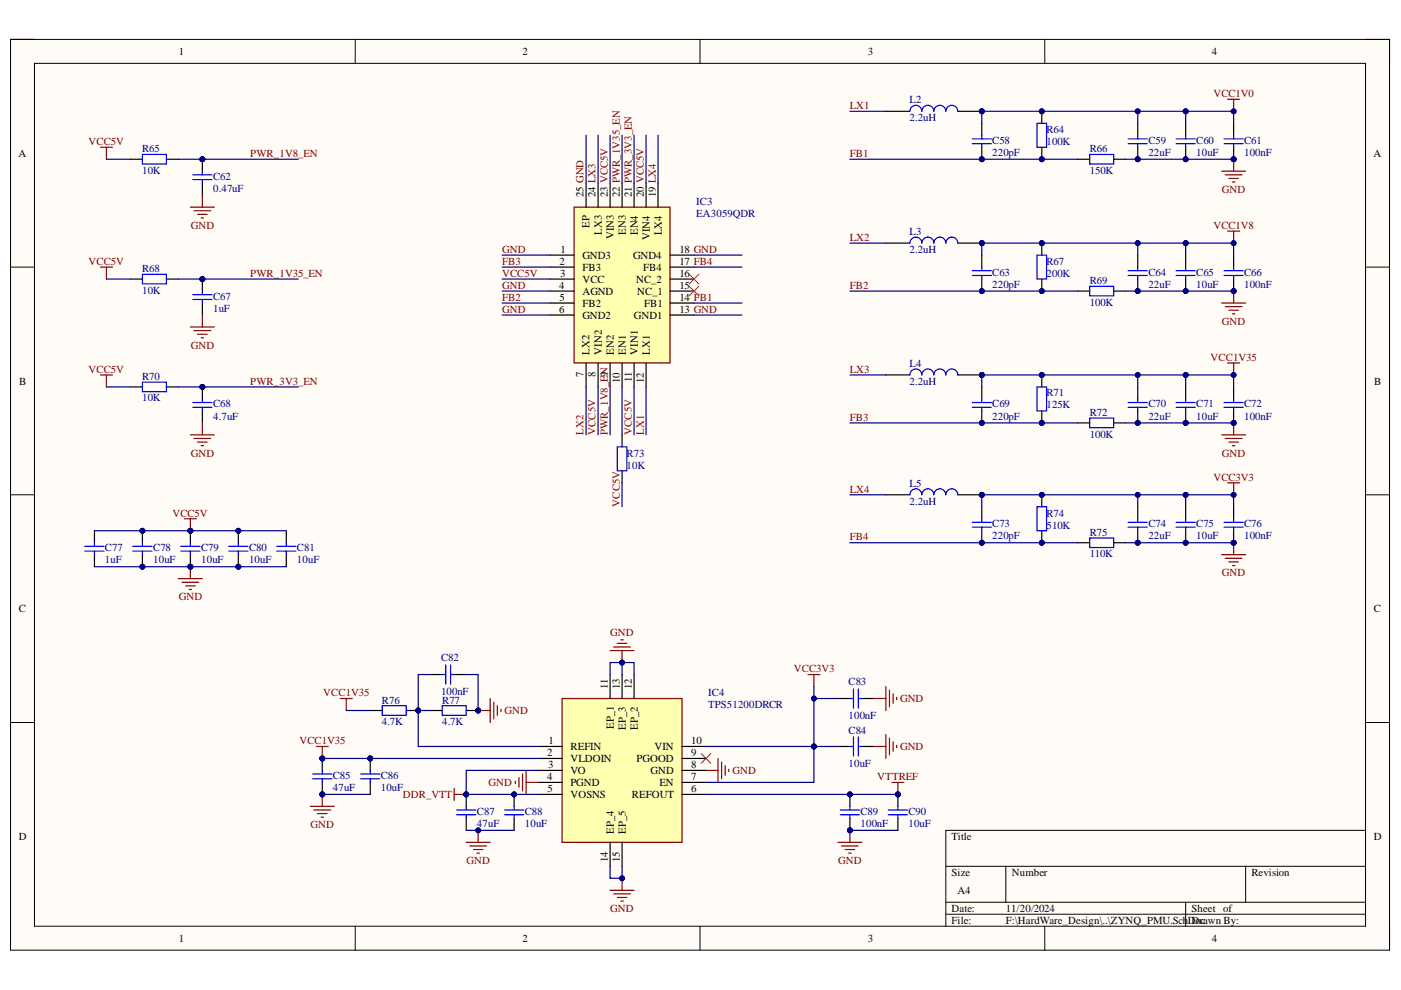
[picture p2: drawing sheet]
<svg xmlns="http://www.w3.org/2000/svg" width="297mm" height="210mm" viewBox="0 0 297 210" stroke-linecap="round" stroke-linejoin="round" font-family="sans-serif">
<defs><g id="words">
<g font-size="2.3">
<text x="37.9" y="11.7">1</text>
<text x="110.8" y="11.7">2</text>
<text x="184" y="11.7">3</text>
<text x="256.9" y="11.7">4</text>
<text x="3.9" y="33.3">A</text>
<text x="291.2" y="33.3">A</text>
<text x="123.7" y="41.9" transform="rotate(-90 123.7 41.9)">25 GND</text>
<text x="126.3" y="41.9" transform="rotate(-90 126.3 41.9)">24 LX3</text>
<text x="128.9" y="41.9" transform="rotate(-90 128.9 41.9)">23 VCC5V</text>
<text x="131.4" y="41.9" transform="rotate(-90 131.4 41.9)">22 PWR_1V35_EN</text>
<text x="134" y="41.9" transform="rotate(-90 134 41.9)">21 PWR_3V3_EN</text>
<text x="136.5" y="41.9" transform="rotate(-90 136.5 41.9)">20 VCC5V</text>
<text x="139" y="41.9" transform="rotate(-90 139 41.9)">19 LX4</text>
<text x="118.8" y="53.6">1</text>
<text x="125" y="48.3" transform="rotate(-90 125 48.3)">EP</text>
<text x="127.6" y="49.7" transform="rotate(-90 127.6 49.7)">LX3</text>
<text x="130.2" y="50.7" transform="rotate(-90 130.2 50.7)">VIN3</text>
<text x="132.7" y="49.7" transform="rotate(-90 132.7 49.7)">EN3</text>
<text x="135.2" y="49.8" transform="rotate(-90 135.2 49.8)">EN4</text>
<text x="137.8" y="50.8" transform="rotate(-90 137.8 50.8)">VIN4</text>
<text x="140.3" y="49.8" transform="rotate(-90 140.3 49.8)">LX4</text>
<text x="144" y="53.6">18 GND</text>
<text x="118.6" y="56.2">2</text>
<text x="118.7" y="58.7">3</text>
<text x="123.5" y="54.9">GND3</text>
<text x="123.5" y="57.4">FB3</text>
<text x="123.5" y="60">VCC</text>
<text x="134.2" y="54.9">GND4</text>
<text x="134.9" y="60">NC_2</text>
<text x="136.3" y="57.4">FB4</text>
<text x="144" y="56.2">17 FB4</text>
<text x="144" y="58.7">16</text>
<text x="118.6" y="61.2">4</text>
<text x="118.6" y="63.8">5</text>
<text x="123.5" y="62.5">AGND</text>
<text x="123.5" y="65">FB2</text>
<text x="135.1" y="62.5">NC_1</text>
<text x="136.6" y="65">FB1</text>
<text x="144" y="61.2">15</text>
<text x="144" y="63.8">14 FB1</text>
<text x="118.6" y="66.3">6</text>
<text x="123.5" y="67.6">GND2</text>
<text x="134.4" y="67.6">GND1</text>
<text x="144" y="66.3">13 GND</text>
<text x="125" y="75.2" transform="rotate(-90 125 75.2)">LX2</text>
<text x="127.6" y="75.2" transform="rotate(-90 127.6 75.2)">VIN2</text>
<text x="130.2" y="75.2" transform="rotate(-90 130.2 75.2)">EN2</text>
<text x="132.7" y="75.2" transform="rotate(-90 132.7 75.2)">EN1</text>
<text x="135.2" y="75.2" transform="rotate(-90 135.2 75.2)">VIN1</text>
<text x="137.8" y="75.2" transform="rotate(-90 137.8 75.2)">LX1</text>
<text x="4.1" y="81.5">B</text>
<text x="123.7" y="80" transform="rotate(-90 123.7 80)">7</text>
<text x="126.3" y="80" transform="rotate(-90 126.3 80)">8</text>
<text x="131.4" y="81.2" transform="rotate(-90 131.4 81.2)">10</text>
<text x="134" y="81" transform="rotate(-90 134 81)">11</text>
<text x="136.5" y="81.2" transform="rotate(-90 136.5 81.2)">12</text>
<text x="291.4" y="81.5">B</text>
<text x="4" y="129.8">C</text>
<text x="291.3" y="129.8">C</text>
<text x="128.9" y="146.1" transform="rotate(-90 128.9 146.1)">11</text>
<text x="131.4" y="146.1" transform="rotate(-90 131.4 146.1)">13</text>
<text x="134" y="146.1" transform="rotate(-90 134 146.1)">12</text>
<text x="130.2" y="154.6" transform="rotate(-90 130.2 154.6)">EP_1</text>
<text x="132.7" y="154.7" transform="rotate(-90 132.7 154.7)">EP_3</text>
<text x="135.2" y="154.8" transform="rotate(-90 135.2 154.8)">EP_2</text>
<text x="116" y="160.4">2</text>
<text x="116.3" y="157.8">1</text>
<text x="120.9" y="159.1">REFIN</text>
<text x="120.9" y="161.6">VLDOIN</text>
<text x="135" y="161.6">PGOOD</text>
<text x="138.8" y="159.1">VIN</text>
<text x="146.6" y="160.4">9</text>
<text x="146.6" y="157.8">10</text>
<text x="116" y="165.4">4</text>
<text x="116.1" y="168">5</text>
<text x="116.2" y="162.9">3</text>
<text x="120.9" y="164.2">VO</text>
<text x="120.9" y="166.7">PGND</text>
<text x="137.9" y="164.2">GND</text>
<text x="139.8" y="166.7">EN</text>
<text x="146.6" y="168">6</text>
<text x="146.6" y="165.4">7</text>
<text x="146.6" y="162.9">8</text>
<text x="120.9" y="169.2">VOSNS</text>
<text x="134" y="169.2">REFOUT</text>
<text x="4" y="178.1">D</text>
<text x="130.2" y="176.8" transform="rotate(-90 130.2 176.8)">EP_4</text>
<text x="132.7" y="176.8" transform="rotate(-90 132.7 176.8)">EP_5</text>
<text x="201.8" y="178.1">Title</text>
<text x="291.3" y="178.1">D</text>
<text x="128.9" y="182.9" transform="rotate(-90 128.9 182.9)">14</text>
<text x="131.4" y="182.8" transform="rotate(-90 131.4 182.8)">15</text>
<text x="201.8" y="185.7">Size</text>
<text x="214.5" y="185.7">Number</text>
<text x="265.3" y="185.7">Revision</text>
<text x="203" y="189.5">A4</text>
<text x="201.8" y="193.3">Date:</text>
<text x="201.8" y="195.9">File:</text>
<text x="213.3" y="193.3">11/20/2024</text>
<text x="213.3" y="195.9">F:\HardWare_Design\..\ZYNQ_PMU.Sch</text>
<text x="251.9" y="195.9">DDorawn By:</text>
<text x="252.6" y="193.3">Sheet of</text>
<text x="254.6" y="195.9">c</text>
<text x="37.9" y="199.7">1</text>
<text x="110.8" y="199.7">2</text>
<text x="184" y="199.7">3</text>
<text x="256.9" y="199.7">4</text>
</g>
<g font-size="2.3" fill="#800000">
<text x="180.2" y="23.1">LX1</text>
<text x="257.3" y="20.5">VCC1V0</text>
<text x="18.8" y="30.8">VCC5V</text>
<text x="53.1" y="33.3">PWR_1V8_EN</text>
<text x="180.2" y="33.3">FB1</text>
<text x="259" y="40.9">GND</text>
<text x="40.5" y="48.5">GND</text>
<text x="106.5" y="53.6">GND</text>
<text x="180.2" y="51.1">LX2</text>
<text x="257.3" y="48.5">VCC1V8</text>
<text x="18.8" y="56.2">VCC5V</text>
<text x="53.1" y="58.7">PWR_1V35_EN</text>
<text x="106.5" y="58.7">VCC5V</text>
<text x="106.5" y="56.2">FB3</text>
<text x="106.5" y="61.2">GND</text>
<text x="106.5" y="63.8">FB2</text>
<text x="180.2" y="61.2">FB2</text>
<text x="106.5" y="66.3">GND</text>
<text x="259" y="68.8">GND</text>
<text x="40.5" y="73.9">GND</text>
<text x="256.7" y="76.5">VCC1V35</text>
<text x="18.8" y="79">VCC5V</text>
<text x="53.1" y="81.5">PWR_3V3_EN</text>
<text x="180.2" y="79">LX3</text>
<text x="180.2" y="89.2">FB3</text>
<text x="123.7" y="92.2" transform="rotate(-90 123.7 92.2)">LX2</text>
<text x="126.3" y="92.2" transform="rotate(-90 126.3 92.2)">VCC5V</text>
<text x="128.9" y="92.2" transform="rotate(-90 128.9 92.2)">PWR_1V8_E9N</text>
<text x="134" y="92.2" transform="rotate(-90 134 92.2)">VCC5V</text>
<text x="136.5" y="92.2" transform="rotate(-90 136.5 92.2)">LX1</text>
<text x="40.5" y="96.8">GND</text>
<text x="257.3" y="101.9">VCC3V3</text>
<text x="259" y="96.8">GND</text>
<text x="131.4" y="107.4" transform="rotate(-90 131.4 107.4)">VCC5V</text>
<text x="180.2" y="104.4">LX4</text>
<text x="36.6" y="109.5">VCC5V</text>
<text x="180.2" y="114.6">FB4</text>
<text x="259" y="122.2">GND</text>
<text x="37.9" y="127.3">GND</text>
<text x="129.4" y="134.9">GND</text>
<text x="168.3" y="142.5">VCC3V3</text>
<text x="68.5" y="147.6">VCC1V35</text>
<text x="190.8" y="148.9">GND</text>
<text x="107" y="151.5">GND</text>
<text x="63.5" y="157.8">VCC1V35</text>
<text x="190.8" y="159.1">GND</text>
<text x="103.6" y="166.7">GND</text>
<text x="155.3" y="164.2">GND</text>
<text x="186" y="165.4">VTTREF</text>
<text x="85.4" y="169.2">DDR_VTT</text>
<text x="65.8" y="175.6">GND</text>
<text x="98.9" y="183.2">GND</text>
<text x="177.7" y="183.2">GND</text>
<text x="129.4" y="193.3">GND</text>
</g>
<g font-size="2.3" fill="#000080">
<text x="192.9" y="21.8">L2</text>
<text x="192.9" y="25.6">2.2uH</text>
<text x="221.9" y="28.2">R64</text>
<text x="30.1" y="32.3">R65</text>
<text x="210.4" y="33.1">220pF</text>
<text x="210.4" y="30.5">C58</text>
<text x="221.9" y="30.8">100K</text>
<text x="231" y="32.3">R66</text>
<text x="243.5" y="33.1">22uF</text>
<text x="243.5" y="30.5">C59</text>
<text x="253.6" y="33.1">10uF</text>
<text x="253.6" y="30.5">C60</text>
<text x="263.8" y="33.1">100nF</text>
<text x="263.8" y="30.5">C61</text>
<text x="30.1" y="36.9">10K</text>
<text x="45.2" y="40.7">0.47uF</text>
<text x="45.2" y="38.1">C62</text>
<text x="231" y="36.9">150K</text>
<text x="147.6" y="43.5">IC3</text>
<text x="147.6" y="46">EA3059QDR</text>
<text x="192.9" y="49.8">L3</text>
<text x="192.9" y="53.6">2.2uH</text>
<text x="30.1" y="57.7">R68</text>
<text x="210.4" y="58.4">C63</text>
<text x="221.9" y="58.7">200K</text>
<text x="221.9" y="56.2">R67</text>
<text x="243.5" y="58.4">C64</text>
<text x="253.6" y="58.4">C65</text>
<text x="263.8" y="58.4">C66</text>
<text x="30.1" y="62.2">10K</text>
<text x="45.2" y="63.5">C67</text>
<text x="210.4" y="61">220pF</text>
<text x="231" y="64.8">100K</text>
<text x="231" y="60.2">R69</text>
<text x="243.5" y="61">22uF</text>
<text x="253.6" y="61">10uF</text>
<text x="263.8" y="61">100nF</text>
<text x="45.2" y="66.1">1uF</text>
<text x="192.9" y="77.7">L4</text>
<text x="30.1" y="80.5">R70</text>
<text x="192.9" y="81.5">2.2uH</text>
<text x="30.1" y="85.1">10K</text>
<text x="45.2" y="89">4.7uF</text>
<text x="45.2" y="86.3">C68</text>
<text x="210.4" y="89">220pF</text>
<text x="210.4" y="86.3">C69</text>
<text x="221.9" y="86.6">125K</text>
<text x="221.9" y="84.1">R71</text>
<text x="231" y="88.1">R72</text>
<text x="243.5" y="89">22uF</text>
<text x="243.5" y="86.3">C70</text>
<text x="253.6" y="89">10uF</text>
<text x="253.6" y="86.3">C71</text>
<text x="263.8" y="89">100nF</text>
<text x="263.8" y="86.3">C72</text>
<text x="231" y="92.8">100K</text>
<text x="132.9" y="99.4">10K</text>
<text x="132.9" y="96.8">R73</text>
<text x="192.9" y="103.2">L5</text>
<text x="192.9" y="107">2.2uH</text>
<text x="210.4" y="111.8">C73</text>
<text x="221.9" y="112.1">510K</text>
<text x="221.9" y="109.5">R74</text>
<text x="231" y="113.6">R75</text>
<text x="243.5" y="111.8">C74</text>
<text x="253.6" y="111.8">C75</text>
<text x="263.8" y="111.8">C76</text>
<text x="22.3" y="119.4">1uF</text>
<text x="22.3" y="116.9">C77</text>
<text x="32.5" y="119.4">10uF</text>
<text x="32.5" y="116.9">C78</text>
<text x="42.7" y="119.4">10uF</text>
<text x="42.7" y="116.9">C79</text>
<text x="52.8" y="119.4">10uF</text>
<text x="52.8" y="116.9">C80</text>
<text x="63" y="119.4">10uF</text>
<text x="63" y="116.9">C81</text>
<text x="210.4" y="114.3">220pF</text>
<text x="231" y="118.2">110K</text>
<text x="243.5" y="114.3">22uF</text>
<text x="253.6" y="114.3">10uF</text>
<text x="263.8" y="114.3">100nF</text>
<text x="93.5" y="140.2">C82</text>
<text x="81" y="149.2">R76</text>
<text x="93.5" y="147.3">100nF</text>
<text x="93.8" y="149.2">R77</text>
<text x="150.1" y="147.6">IC4</text>
<text x="179.9" y="145.3">C83</text>
<text x="81" y="153.8">4.7K</text>
<text x="93.8" y="153.8">4.7K</text>
<text x="150.1" y="150.2">TPS51200DRCR</text>
<text x="179.9" y="152.5">100nF</text>
<text x="179.9" y="155.5">C84</text>
<text x="70.6" y="167.7">47uF</text>
<text x="70.6" y="165.2">C85</text>
<text x="80.7" y="167.7">10uF</text>
<text x="80.7" y="165.2">C86</text>
<text x="179.9" y="162.6">10uF</text>
<text x="101.1" y="172.8">C87</text>
<text x="111.3" y="172.8">C88</text>
<text x="182.5" y="172.8">C89</text>
<text x="192.6" y="172.8">C90</text>
<text x="101.1" y="175.3">47uF</text>
<text x="111.3" y="175.3">10uF</text>
<text x="182.5" y="175.3">100nF</text>
<text x="192.6" y="175.3">10uF</text>
</g>
</g></defs>
<path d="M2.2 8.4h292.4v193.1h-292.4z" fill-rule="evenodd" fill="#fffcf8"/>
<path d="M2.2 8.4h292.4v193.1h-292.4z" fill="none" stroke="#000" stroke-width=".21"/>
<path d="M7.3 13.4h282.2v183h-282.2z" fill-rule="evenodd" fill="#fffcf8"/>
<g fill="none" stroke="#000" stroke-width=".21">
<path d="M2.2 8.4h5.1M7.3 13.4h282.2v183h-282.2zM75.3 8.4v5M148.4 8.4v5M221.5 8.4v5M289.5 8.4h5.1v5M2.2 56.6h5.1M289.5 56.6h5.1M2.2 104.9h5.1M289.5 104.9h5.1M2.2 153.2h5.1M289.5 153.2h5.1"/>
<path d="M289.5 176.1h-89v20.3M75.3 196.4v5.1M148.4 196.4v5.1M200.5 183.7h89M200.5 191.3h89M200.5 193.8h89M213.3 183.7v7.6M221.5 196.4v5.1M251.4 191.3v5.1M264.1 183.7v7.6M294.6 196.4v5.1"/>
</g>
<path d="M27.7 33.8h2.5M35.3 33.8h2.5" fill="none" stroke="#000" stroke-width=".25"/>
<path d="M30.2 32.7h5.1v2.1h-5.1z" fill="none" stroke="#00f" stroke-width=".25"/>
<circle cx="42.9" cy="33.8" r=".51" fill="#000080"/>
<circle cx="42.9" cy="33.8" r=".51" fill="none" stroke="#000080" stroke-width=".21"/>
<path d="M42.9 33.8v2.5M42.9 38.8v2.6" fill="none" stroke="#000" stroke-width=".25"/>
<circle cx="42.9" cy="33.8" r=".51" fill="#000080"/>
<circle cx="42.9" cy="33.8" r=".51" fill="none" stroke="#000080" stroke-width=".21"/>
<path d="M40.9 37.1h4M40.9 38.1h4M42.9 36.3v.8M42.9 38.1v.7" fill="none" stroke="#00f" stroke-width=".25"/>
<path d="M37.8 33.8h5.1" fill="none" stroke="#000080" stroke-width=".25"/>
<circle cx="42.9" cy="33.8" r=".51" fill="#000080"/>
<circle cx="42.9" cy="33.8" r=".51" fill="none" stroke="#000080" stroke-width=".21"/>
<path d="M42.9 33.8h20.3" fill="none" stroke="#000080" stroke-width=".25"/>
<circle cx="42.9" cy="33.8" r=".51" fill="#000080"/>
<circle cx="42.9" cy="33.8" r=".51" fill="none" stroke="#000080" stroke-width=".21"/>
<path d="M21.3 31.2h2.5M22.6 31.2v2.6M40.4 43.9h5M41.1 44.7h3.6M41.9 45.5h2M42.7 46.2h.5M42.9 41.4v2.5" fill="none" stroke="#800000" stroke-width=".25"/>
<path d="M22.6 33.8h5.1" fill="none" stroke="#000080" stroke-width=".25"/>
<path d="M27.7 59.2h2.5M35.3 59.2h2.5" fill="none" stroke="#000" stroke-width=".25"/>
<path d="M30.2 58.2h5.1v2h-5.1z" fill="none" stroke="#00f" stroke-width=".25"/>
<circle cx="42.9" cy="59.2" r=".51" fill="#000080"/>
<circle cx="42.9" cy="59.2" r=".51" fill="none" stroke="#000080" stroke-width=".21"/>
<path d="M42.9 59.2v2.5M42.9 64.3v2.5" fill="none" stroke="#000" stroke-width=".25"/>
<circle cx="42.9" cy="59.2" r=".51" fill="#000080"/>
<circle cx="42.9" cy="59.2" r=".51" fill="none" stroke="#000080" stroke-width=".21"/>
<path d="M40.9 62.5h4M40.9 63.5h4M42.9 61.7v.8M42.9 63.5v.8" fill="none" stroke="#00f" stroke-width=".25"/>
<path d="M37.8 59.2h5.1" fill="none" stroke="#000080" stroke-width=".25"/>
<circle cx="42.9" cy="59.2" r=".51" fill="#000080"/>
<circle cx="42.9" cy="59.2" r=".51" fill="none" stroke="#000080" stroke-width=".21"/>
<path d="M42.9 59.2h20.3" fill="none" stroke="#000080" stroke-width=".25"/>
<circle cx="42.9" cy="59.2" r=".51" fill="#000080"/>
<circle cx="42.9" cy="59.2" r=".51" fill="none" stroke="#000080" stroke-width=".21"/>
<path d="M21.3 56.6h2.5M22.6 56.6v2.6M40.4 69.3h5M41.1 70.1h3.6M41.9 70.9h2M42.7 71.6h.5M42.9 66.8v2.5" fill="none" stroke="#800000" stroke-width=".25"/>
<path d="M22.6 59.2h5.1" fill="none" stroke="#000080" stroke-width=".25"/>
<path d="M27.7 82h2.5M35.3 82h2.5" fill="none" stroke="#000" stroke-width=".25"/>
<path d="M30.2 81h5.1v2.1h-5.1z" fill="none" stroke="#00f" stroke-width=".25"/>
<circle cx="42.9" cy="82" r=".51" fill="#000080"/>
<circle cx="42.9" cy="82" r=".51" fill="none" stroke="#000080" stroke-width=".21"/>
<path d="M42.9 82v2.6M42.9 87.1v2.6" fill="none" stroke="#000" stroke-width=".25"/>
<circle cx="42.9" cy="82" r=".51" fill="#000080"/>
<circle cx="42.9" cy="82" r=".51" fill="none" stroke="#000080" stroke-width=".21"/>
<path d="M40.9 85.3h4M40.9 86.4h4M42.9 84.6v.7M42.9 86.4v.7" fill="none" stroke="#00f" stroke-width=".25"/>
<path d="M37.8 82h5.1" fill="none" stroke="#000080" stroke-width=".25"/>
<circle cx="42.9" cy="82" r=".51" fill="#000080"/>
<circle cx="42.9" cy="82" r=".51" fill="none" stroke="#000080" stroke-width=".21"/>
<path d="M42.9 82h20.3" fill="none" stroke="#000080" stroke-width=".25"/>
<circle cx="42.9" cy="82" r=".51" fill="#000080"/>
<circle cx="42.9" cy="82" r=".51" fill="none" stroke="#000080" stroke-width=".21"/>
<path d="M21.3 79.5h2.5M22.6 79.5v2.5M40.4 92.2h5M41.1 93h3.6M41.9 93.7h2M42.7 94.5h.5M42.9 89.7v2.5" fill="none" stroke="#800000" stroke-width=".25"/>
<path d="M22.6 82h5.1" fill="none" stroke="#000080" stroke-width=".25"/>
<path d="M121.7 43.9h20.4v33.1h-20.4z" fill-rule="evenodd" fill="#ffffb0"/>
<path d="M121.7 43.9h20.4v33.1h-20.4z" fill="none" stroke="#800000" stroke-width=".25"/>
<g fill="none" stroke="#000" stroke-width=".25">
<path d="M124.3 38.8v5.1M126.8 38.8v5.1M129.3 38.8v5.1M131.9 38.8v5.1M134.4 38.8v5.1M137 38.8v5.1M139.5 38.8v5.1M116.6 54.1h5.1M116.6 56.6h5.1M116.6 59.2h5.1M142.1 54.1h5M142.1 56.6h5"/>
<path d="M142.1 59.2h5M116.6 61.7h5.1M116.6 64.3h5.1M116.6 66.8h5.1M124.3 77v5M126.8 77v5M129.3 77v5M131.9 77v5M134.4 77v5M137 77v5M142.1 61.7h5M142.1 64.3h5"/>
<path d="M142.1 66.8h5M131.9 92.2v2.5M131.9 99.8v2.6"/>
</g>
<g fill="none" stroke="#000080" stroke-width=".25">
<path d="M124.3 28.7v10.1M126.8 28.7v10.1M129.3 28.7v10.1M131.9 28.7v10.1M134.4 28.7v10.1M137 28.7v10.1M139.5 28.7v10.1M106.5 54.1h10.1M106.5 56.6h10.1M106.5 59.2h10.1M147.1 54.1h10.2M147.1 56.6h10.2"/>
<path d="M106.5 61.7h10.1M106.5 66.8h10.1M106.5 64.3h10.1M147.1 66.8h10.2M147.1 64.3h10.2M124.3 82v10.2M126.8 82v10.2M129.3 82v10.2M131.9 82v10.2M134.4 82v10.2M137 82v10.2M131.9 102.4v5"/>
</g>
<path d="M146.1 58.2l2.1 2M148.2 58.2l-2.1 2M146.1 60.7l2.1 2M148.2 60.7l-2.1 2" fill="none" stroke="#f00" stroke-width=".21"/>
<path d="M130.9 94.7h2v5.1h-2z" fill="none" stroke="#00f" stroke-width=".25"/>
<circle cx="208.2" cy="23.6" r=".51" fill="#000080"/>
<circle cx="208.2" cy="23.6" r=".51" fill="none" stroke="#000080" stroke-width=".21"/>
<path d="M187.8 23.6h5.1M203.1 23.6h5.1" fill="none" stroke="#000" stroke-width=".25"/>
<circle cx="208.2" cy="23.6" r=".51" fill="#000080"/>
<circle cx="208.2" cy="23.6" r=".51" fill="none" stroke="#000080" stroke-width=".21"/>
<path d="M192.9 23.6a1.27 1.27 0 0 1 1.3-1.3 1.27 1.27 0 0 1 1.2 1.3 1.27 1.27 0 0 1 1.3-1.3 1.27 1.27 0 0 1 1.3 1.3 1.27 1.27 0 0 1 1.3-1.3 1.27 1.27 0 0 1 1.2 1.3 1.27 1.27 0 0 1 1.3-1.3 1.27 1.27 0 0 1 1.3 1.3" fill="none" stroke="#00f" stroke-width=".25"/>
<circle cx="208.2" cy="33.8" r=".51" fill="#000080"/>
<circle cx="208.2" cy="33.8" r=".51" fill="none" stroke="#000080" stroke-width=".21"/>
<path d="M208.2 31.2v2.6" fill="none" stroke="#000" stroke-width=".25"/>
<circle cx="208.2" cy="33.8" r=".51" fill="#000080"/>
<circle cx="208.2" cy="33.8" r=".51" fill="none" stroke="#000080" stroke-width=".21"/>
<path d="M208.2 26.1v2.6" fill="none" stroke="#000" stroke-width=".25"/>
<path d="M206.1 29.4h4.1M206.1 30.5h4.1M208.2 28.7v.7M208.2 30.5v.7" fill="none" stroke="#00f" stroke-width=".25"/>
<path d="M208.2 23.6v2.5" fill="none" stroke="#000080" stroke-width=".25"/>
<circle cx="208.2" cy="23.6" r=".51" fill="#000080"/>
<circle cx="208.2" cy="23.6" r=".51" fill="none" stroke="#000080" stroke-width=".21"/>
<circle cx="220.9" cy="23.6" r=".51" fill="#000080"/>
<circle cx="220.9" cy="23.6" r=".51" fill="none" stroke="#000080" stroke-width=".21"/>
<circle cx="220.9" cy="33.8" r=".51" fill="#000080"/>
<circle cx="220.9" cy="33.8" r=".51" fill="none" stroke="#000080" stroke-width=".21"/>
<path d="M220.9 23.6v2.5" fill="none" stroke="#000" stroke-width=".25"/>
<circle cx="220.9" cy="23.6" r=".51" fill="#000080"/>
<circle cx="220.9" cy="23.6" r=".51" fill="none" stroke="#000080" stroke-width=".21"/>
<path d="M220.9 31.2v2.6" fill="none" stroke="#000" stroke-width=".25"/>
<circle cx="220.9" cy="33.8" r=".51" fill="#000080"/>
<circle cx="220.9" cy="33.8" r=".51" fill="none" stroke="#000080" stroke-width=".21"/>
<path d="M219.9 26.1h2v5.1h-2zM231 32.7h5.1v2.1h-5.1z" fill="none" stroke="#00f" stroke-width=".25"/>
<path d="M228.5 33.8h2.5M236.1 33.8h2.6" fill="none" stroke="#000" stroke-width=".25"/>
<circle cx="241.2" cy="33.8" r=".51" fill="#000080"/>
<circle cx="241.2" cy="33.8" r=".51" fill="none" stroke="#000080" stroke-width=".21"/>
<path d="M241.2 31.2v2.6" fill="none" stroke="#000" stroke-width=".25"/>
<circle cx="241.2" cy="33.8" r=".51" fill="#000080"/>
<circle cx="241.2" cy="33.8" r=".51" fill="none" stroke="#000080" stroke-width=".21"/>
<path d="M241.2 26.1v2.6" fill="none" stroke="#000" stroke-width=".25"/>
<path d="M239.2 29.4h4.1M239.2 30.5h4.1M241.2 28.7v.7M241.2 30.5v.7" fill="none" stroke="#00f" stroke-width=".25"/>
<circle cx="251.4" cy="33.8" r=".51" fill="#000080"/>
<circle cx="251.4" cy="33.8" r=".51" fill="none" stroke="#000080" stroke-width=".21"/>
<path d="M251.4 31.2v2.6" fill="none" stroke="#000" stroke-width=".25"/>
<circle cx="251.4" cy="33.8" r=".51" fill="#000080"/>
<circle cx="251.4" cy="33.8" r=".51" fill="none" stroke="#000080" stroke-width=".21"/>
<path d="M251.4 26.1v2.6" fill="none" stroke="#000" stroke-width=".25"/>
<path d="M249.4 29.4h4M249.4 30.5h4M251.4 28.7v.7M251.4 30.5v.7" fill="none" stroke="#00f" stroke-width=".25"/>
<circle cx="261.6" cy="33.8" r=".51" fill="#000080"/>
<circle cx="261.6" cy="33.8" r=".51" fill="none" stroke="#000080" stroke-width=".21"/>
<path d="M261.6 31.2v2.6" fill="none" stroke="#000" stroke-width=".25"/>
<circle cx="261.6" cy="33.8" r=".51" fill="#000080"/>
<circle cx="261.6" cy="33.8" r=".51" fill="none" stroke="#000080" stroke-width=".21"/>
<path d="M261.6 26.1v2.6" fill="none" stroke="#000" stroke-width=".25"/>
<path d="M259.5 29.4h4.1M259.5 30.5h4.1M261.6 28.7v.7M261.6 30.5v.7" fill="none" stroke="#00f" stroke-width=".25"/>
<path d="M251.4 23.6v2.5" fill="none" stroke="#000080" stroke-width=".25"/>
<circle cx="251.4" cy="23.6" r=".51" fill="#000080"/>
<circle cx="251.4" cy="23.6" r=".51" fill="none" stroke="#000080" stroke-width=".21"/>
<path d="M208.2 23.6h33" fill="none" stroke="#000080" stroke-width=".25"/>
<circle cx="208.2" cy="23.6" r=".51" fill="#000080"/>
<circle cx="208.2" cy="23.6" r=".51" fill="none" stroke="#000080" stroke-width=".21"/>
<circle cx="220.9" cy="23.6" r=".51" fill="#000080"/>
<circle cx="220.9" cy="23.6" r=".51" fill="none" stroke="#000080" stroke-width=".21"/>
<circle cx="241.2" cy="23.6" r=".51" fill="#000080"/>
<circle cx="241.2" cy="23.6" r=".51" fill="none" stroke="#000080" stroke-width=".21"/>
<path d="M251.4 23.6h10.2v2.5" fill="none" stroke="#000080" stroke-width=".25"/>
<circle cx="251.4" cy="23.6" r=".51" fill="#000080"/>
<circle cx="251.4" cy="23.6" r=".51" fill="none" stroke="#000080" stroke-width=".21"/>
<circle cx="261.6" cy="23.6" r=".51" fill="#000080"/>
<circle cx="261.6" cy="23.6" r=".51" fill="none" stroke="#000080" stroke-width=".21"/>
<path d="M238.7 33.8h22.9" fill="none" stroke="#000080" stroke-width=".25"/>
<circle cx="261.6" cy="33.8" r=".51" fill="#000080"/>
<circle cx="261.6" cy="33.8" r=".51" fill="none" stroke="#000080" stroke-width=".21"/>
<circle cx="251.4" cy="33.8" r=".51" fill="#000080"/>
<circle cx="251.4" cy="33.8" r=".51" fill="none" stroke="#000080" stroke-width=".21"/>
<circle cx="241.2" cy="33.8" r=".51" fill="#000080"/>
<circle cx="241.2" cy="33.8" r=".51" fill="none" stroke="#000080" stroke-width=".21"/>
<path d="M180.2 33.8h48.3" fill="none" stroke="#000080" stroke-width=".25"/>
<circle cx="220.9" cy="33.8" r=".51" fill="#000080"/>
<circle cx="220.9" cy="33.8" r=".51" fill="none" stroke="#000080" stroke-width=".21"/>
<circle cx="208.2" cy="33.8" r=".51" fill="#000080"/>
<circle cx="208.2" cy="33.8" r=".51" fill="none" stroke="#000080" stroke-width=".21"/>
<path d="M180.2 23.6h7.6" fill="none" stroke="#000080" stroke-width=".25"/>
<path d="M259 36.3h5.1M259.8 37.1h3.5M260.5 37.8h2.1M261.3 38.6h.5M261.6 33.8v2.5" fill="none" stroke="#800000" stroke-width=".25"/>
<circle cx="261.6" cy="33.8" r=".51" fill="#000080"/>
<circle cx="261.6" cy="33.8" r=".51" fill="none" stroke="#000080" stroke-width=".21"/>
<circle cx="208.2" cy="51.6" r=".51" fill="#000080"/>
<circle cx="208.2" cy="51.6" r=".51" fill="none" stroke="#000080" stroke-width=".21"/>
<path d="M187.8 51.5h5.1M203.1 51.5h5.1" fill="none" stroke="#000" stroke-width=".25"/>
<circle cx="208.2" cy="51.6" r=".51" fill="#000080"/>
<circle cx="208.2" cy="51.6" r=".51" fill="none" stroke="#000080" stroke-width=".21"/>
<path d="M192.9 51.5a1.27 1.27 0 0 1 1.3-1.2 1.27 1.27 0 0 1 1.2 1.2 1.27 1.27 0 0 1 1.3-1.2 1.27 1.27 0 0 1 1.3 1.2 1.27 1.27 0 0 1 1.3-1.2 1.27 1.27 0 0 1 1.2 1.2 1.27 1.27 0 0 1 1.3-1.2 1.27 1.27 0 0 1 1.3 1.2" fill="none" stroke="#00f" stroke-width=".25"/>
<circle cx="208.2" cy="61.7" r=".51" fill="#000080"/>
<circle cx="208.2" cy="61.7" r=".51" fill="none" stroke="#000080" stroke-width=".21"/>
<path d="M208.2 59.2v2.5" fill="none" stroke="#000" stroke-width=".25"/>
<circle cx="208.2" cy="61.7" r=".51" fill="#000080"/>
<circle cx="208.2" cy="61.7" r=".51" fill="none" stroke="#000080" stroke-width=".21"/>
<path d="M208.2 54.1v2.5" fill="none" stroke="#000" stroke-width=".25"/>
<path d="M206.1 57.4h4.1M206.1 58.4h4.1M208.2 56.6v.8M208.2 58.4v.8" fill="none" stroke="#00f" stroke-width=".25"/>
<path d="M208.2 51.5v2.6" fill="none" stroke="#000080" stroke-width=".25"/>
<circle cx="208.2" cy="51.6" r=".51" fill="#000080"/>
<circle cx="208.2" cy="51.6" r=".51" fill="none" stroke="#000080" stroke-width=".21"/>
<circle cx="220.9" cy="51.6" r=".51" fill="#000080"/>
<circle cx="220.9" cy="51.6" r=".51" fill="none" stroke="#000080" stroke-width=".21"/>
<circle cx="220.9" cy="61.7" r=".51" fill="#000080"/>
<circle cx="220.9" cy="61.7" r=".51" fill="none" stroke="#000080" stroke-width=".21"/>
<path d="M220.9 51.5v2.6" fill="none" stroke="#000" stroke-width=".25"/>
<circle cx="220.9" cy="51.6" r=".51" fill="#000080"/>
<circle cx="220.9" cy="51.6" r=".51" fill="none" stroke="#000080" stroke-width=".21"/>
<path d="M220.9 59.2v2.5" fill="none" stroke="#000" stroke-width=".25"/>
<circle cx="220.9" cy="61.7" r=".51" fill="#000080"/>
<circle cx="220.9" cy="61.7" r=".51" fill="none" stroke="#000080" stroke-width=".21"/>
<path d="M219.9 54.1h2v5.1h-2zM231 60.7h5.1v2h-5.1z" fill="none" stroke="#00f" stroke-width=".25"/>
<path d="M228.5 61.7h2.5M236.1 61.7h2.6" fill="none" stroke="#000" stroke-width=".25"/>
<circle cx="241.2" cy="61.7" r=".51" fill="#000080"/>
<circle cx="241.2" cy="61.7" r=".51" fill="none" stroke="#000080" stroke-width=".21"/>
<path d="M241.2 59.2v2.5" fill="none" stroke="#000" stroke-width=".25"/>
<circle cx="241.2" cy="61.7" r=".51" fill="#000080"/>
<circle cx="241.2" cy="61.7" r=".51" fill="none" stroke="#000080" stroke-width=".21"/>
<path d="M241.2 54.1v2.5" fill="none" stroke="#000" stroke-width=".25"/>
<path d="M239.2 57.4h4.1M239.2 58.4h4.1M241.2 56.6v.8M241.2 58.4v.8" fill="none" stroke="#00f" stroke-width=".25"/>
<circle cx="251.4" cy="61.7" r=".51" fill="#000080"/>
<circle cx="251.4" cy="61.7" r=".51" fill="none" stroke="#000080" stroke-width=".21"/>
<path d="M251.4 59.2v2.5" fill="none" stroke="#000" stroke-width=".25"/>
<circle cx="251.4" cy="61.7" r=".51" fill="#000080"/>
<circle cx="251.4" cy="61.7" r=".51" fill="none" stroke="#000080" stroke-width=".21"/>
<path d="M251.4 54.1v2.5" fill="none" stroke="#000" stroke-width=".25"/>
<path d="M249.4 57.4h4M249.4 58.4h4M251.4 56.6v.8M251.4 58.4v.8" fill="none" stroke="#00f" stroke-width=".25"/>
<circle cx="261.6" cy="61.7" r=".51" fill="#000080"/>
<circle cx="261.6" cy="61.7" r=".51" fill="none" stroke="#000080" stroke-width=".21"/>
<path d="M261.6 59.2v2.5" fill="none" stroke="#000" stroke-width=".25"/>
<circle cx="261.6" cy="61.7" r=".51" fill="#000080"/>
<circle cx="261.6" cy="61.7" r=".51" fill="none" stroke="#000080" stroke-width=".21"/>
<path d="M261.6 54.1v2.5" fill="none" stroke="#000" stroke-width=".25"/>
<path d="M259.5 57.4h4.1M259.5 58.4h4.1M261.6 56.6v.8M261.6 58.4v.8" fill="none" stroke="#00f" stroke-width=".25"/>
<path d="M251.4 51.5v2.6" fill="none" stroke="#000080" stroke-width=".25"/>
<circle cx="251.4" cy="51.6" r=".51" fill="#000080"/>
<circle cx="251.4" cy="51.6" r=".51" fill="none" stroke="#000080" stroke-width=".21"/>
<path d="M208.2 51.5h33" fill="none" stroke="#000080" stroke-width=".25"/>
<circle cx="208.2" cy="51.6" r=".51" fill="#000080"/>
<circle cx="208.2" cy="51.6" r=".51" fill="none" stroke="#000080" stroke-width=".21"/>
<circle cx="220.9" cy="51.6" r=".51" fill="#000080"/>
<circle cx="220.9" cy="51.6" r=".51" fill="none" stroke="#000080" stroke-width=".21"/>
<circle cx="241.2" cy="51.6" r=".51" fill="#000080"/>
<circle cx="241.2" cy="51.6" r=".51" fill="none" stroke="#000080" stroke-width=".21"/>
<path d="M251.4 51.5h10.2v2.6" fill="none" stroke="#000080" stroke-width=".25"/>
<circle cx="251.4" cy="51.6" r=".51" fill="#000080"/>
<circle cx="251.4" cy="51.6" r=".51" fill="none" stroke="#000080" stroke-width=".21"/>
<circle cx="261.6" cy="51.6" r=".51" fill="#000080"/>
<circle cx="261.6" cy="51.6" r=".51" fill="none" stroke="#000080" stroke-width=".21"/>
<path d="M251.4 51.5h-10.2v2.6" fill="none" stroke="#000080" stroke-width=".25"/>
<circle cx="241.2" cy="51.6" r=".51" fill="#000080"/>
<circle cx="241.2" cy="51.6" r=".51" fill="none" stroke="#000080" stroke-width=".21"/>
<circle cx="251.4" cy="51.6" r=".51" fill="#000080"/>
<circle cx="251.4" cy="51.6" r=".51" fill="none" stroke="#000080" stroke-width=".21"/>
<path d="M238.7 61.7h22.9" fill="none" stroke="#000080" stroke-width=".25"/>
<circle cx="261.6" cy="61.7" r=".51" fill="#000080"/>
<circle cx="261.6" cy="61.7" r=".51" fill="none" stroke="#000080" stroke-width=".21"/>
<circle cx="251.4" cy="61.7" r=".51" fill="#000080"/>
<circle cx="251.4" cy="61.7" r=".51" fill="none" stroke="#000080" stroke-width=".21"/>
<circle cx="241.2" cy="61.7" r=".51" fill="#000080"/>
<circle cx="241.2" cy="61.7" r=".51" fill="none" stroke="#000080" stroke-width=".21"/>
<path d="M180.2 61.7h48.3" fill="none" stroke="#000080" stroke-width=".25"/>
<circle cx="220.9" cy="61.7" r=".51" fill="#000080"/>
<circle cx="220.9" cy="61.7" r=".51" fill="none" stroke="#000080" stroke-width=".21"/>
<circle cx="208.2" cy="61.7" r=".51" fill="#000080"/>
<circle cx="208.2" cy="61.7" r=".51" fill="none" stroke="#000080" stroke-width=".21"/>
<path d="M180.2 51.5h7.6" fill="none" stroke="#000080" stroke-width=".25"/>
<path d="M259 64.3h5.1M259.8 65h3.5M260.5 65.8h2.1M261.3 66.5h.5M261.6 61.7v2.6" fill="none" stroke="#800000" stroke-width=".25"/>
<circle cx="261.6" cy="61.7" r=".51" fill="#000080"/>
<circle cx="261.6" cy="61.7" r=".51" fill="none" stroke="#000080" stroke-width=".21"/>
<circle cx="208.2" cy="79.5" r=".51" fill="#000080"/>
<circle cx="208.2" cy="79.5" r=".51" fill="none" stroke="#000080" stroke-width=".21"/>
<path d="M187.8 79.5h5.1M203.1 79.5h5.1" fill="none" stroke="#000" stroke-width=".25"/>
<circle cx="208.2" cy="79.5" r=".51" fill="#000080"/>
<circle cx="208.2" cy="79.5" r=".51" fill="none" stroke="#000080" stroke-width=".21"/>
<path d="M192.9 79.5a1.27 1.27 0 0 1 1.3-1.3 1.27 1.27 0 0 1 1.2 1.3 1.27 1.27 0 0 1 1.3-1.3 1.27 1.27 0 0 1 1.3 1.3 1.27 1.27 0 0 1 1.3-1.3 1.27 1.27 0 0 1 1.2 1.3 1.27 1.27 0 0 1 1.3-1.3 1.27 1.27 0 0 1 1.3 1.3" fill="none" stroke="#00f" stroke-width=".25"/>
<circle cx="208.2" cy="89.7" r=".51" fill="#000080"/>
<circle cx="208.2" cy="89.7" r=".51" fill="none" stroke="#000080" stroke-width=".21"/>
<path d="M208.2 87.1v2.6" fill="none" stroke="#000" stroke-width=".25"/>
<circle cx="208.2" cy="89.7" r=".51" fill="#000080"/>
<circle cx="208.2" cy="89.7" r=".51" fill="none" stroke="#000080" stroke-width=".21"/>
<path d="M208.2 82v2.6" fill="none" stroke="#000" stroke-width=".25"/>
<path d="M206.1 85.3h4.1M206.1 86.4h4.1M208.2 84.6v.7M208.2 86.4v.7" fill="none" stroke="#00f" stroke-width=".25"/>
<path d="M208.2 79.5v2.5" fill="none" stroke="#000080" stroke-width=".25"/>
<circle cx="208.2" cy="79.5" r=".51" fill="#000080"/>
<circle cx="208.2" cy="79.5" r=".51" fill="none" stroke="#000080" stroke-width=".21"/>
<circle cx="220.9" cy="79.5" r=".51" fill="#000080"/>
<circle cx="220.9" cy="79.5" r=".51" fill="none" stroke="#000080" stroke-width=".21"/>
<circle cx="220.9" cy="89.7" r=".51" fill="#000080"/>
<circle cx="220.9" cy="89.7" r=".51" fill="none" stroke="#000080" stroke-width=".21"/>
<path d="M220.9 79.5v2.5" fill="none" stroke="#000" stroke-width=".25"/>
<circle cx="220.9" cy="79.5" r=".51" fill="#000080"/>
<circle cx="220.9" cy="79.5" r=".51" fill="none" stroke="#000080" stroke-width=".21"/>
<path d="M220.9 87.1v2.6" fill="none" stroke="#000" stroke-width=".25"/>
<circle cx="220.9" cy="89.7" r=".51" fill="#000080"/>
<circle cx="220.9" cy="89.7" r=".51" fill="none" stroke="#000080" stroke-width=".21"/>
<path d="M219.9 82h2v5.1h-2zM231 88.6h5.1v2.1h-5.1z" fill="none" stroke="#00f" stroke-width=".25"/>
<path d="M228.5 89.7h2.5M236.1 89.7h2.6" fill="none" stroke="#000" stroke-width=".25"/>
<circle cx="241.2" cy="89.7" r=".51" fill="#000080"/>
<circle cx="241.2" cy="89.7" r=".51" fill="none" stroke="#000080" stroke-width=".21"/>
<path d="M241.2 87.1v2.6" fill="none" stroke="#000" stroke-width=".25"/>
<circle cx="241.2" cy="89.7" r=".51" fill="#000080"/>
<circle cx="241.2" cy="89.7" r=".51" fill="none" stroke="#000080" stroke-width=".21"/>
<path d="M241.2 82v2.6" fill="none" stroke="#000" stroke-width=".25"/>
<path d="M239.2 85.3h4.1M239.2 86.4h4.1M241.2 84.6v.7M241.2 86.4v.7" fill="none" stroke="#00f" stroke-width=".25"/>
<circle cx="251.4" cy="89.7" r=".51" fill="#000080"/>
<circle cx="251.4" cy="89.7" r=".51" fill="none" stroke="#000080" stroke-width=".21"/>
<path d="M251.4 87.1v2.6" fill="none" stroke="#000" stroke-width=".25"/>
<circle cx="251.4" cy="89.7" r=".51" fill="#000080"/>
<circle cx="251.4" cy="89.7" r=".51" fill="none" stroke="#000080" stroke-width=".21"/>
<path d="M251.4 82v2.6" fill="none" stroke="#000" stroke-width=".25"/>
<path d="M249.4 85.3h4M249.4 86.4h4M251.4 84.6v.7M251.4 86.4v.7" fill="none" stroke="#00f" stroke-width=".25"/>
<circle cx="261.6" cy="89.7" r=".51" fill="#000080"/>
<circle cx="261.6" cy="89.7" r=".51" fill="none" stroke="#000080" stroke-width=".21"/>
<path d="M261.6 87.1v2.6" fill="none" stroke="#000" stroke-width=".25"/>
<circle cx="261.6" cy="89.7" r=".51" fill="#000080"/>
<circle cx="261.6" cy="89.7" r=".51" fill="none" stroke="#000080" stroke-width=".21"/>
<path d="M261.6 82v2.6" fill="none" stroke="#000" stroke-width=".25"/>
<path d="M259.5 85.3h4.1M259.5 86.4h4.1M261.6 84.6v.7M261.6 86.4v.7" fill="none" stroke="#00f" stroke-width=".25"/>
<path d="M251.4 79.5v2.5" fill="none" stroke="#000080" stroke-width=".25"/>
<circle cx="251.4" cy="79.5" r=".51" fill="#000080"/>
<circle cx="251.4" cy="79.5" r=".51" fill="none" stroke="#000080" stroke-width=".21"/>
<path d="M208.2 79.5h33" fill="none" stroke="#000080" stroke-width=".25"/>
<circle cx="208.2" cy="79.5" r=".51" fill="#000080"/>
<circle cx="208.2" cy="79.5" r=".51" fill="none" stroke="#000080" stroke-width=".21"/>
<circle cx="220.9" cy="79.5" r=".51" fill="#000080"/>
<circle cx="220.9" cy="79.5" r=".51" fill="none" stroke="#000080" stroke-width=".21"/>
<circle cx="241.2" cy="79.5" r=".51" fill="#000080"/>
<circle cx="241.2" cy="79.5" r=".51" fill="none" stroke="#000080" stroke-width=".21"/>
<path d="M251.4 79.5h10.2v2.5" fill="none" stroke="#000080" stroke-width=".25"/>
<circle cx="251.4" cy="79.5" r=".51" fill="#000080"/>
<circle cx="251.4" cy="79.5" r=".51" fill="none" stroke="#000080" stroke-width=".21"/>
<circle cx="261.6" cy="79.5" r=".51" fill="#000080"/>
<circle cx="261.6" cy="79.5" r=".51" fill="none" stroke="#000080" stroke-width=".21"/>
<path d="M251.4 79.5h-10.2v2.5" fill="none" stroke="#000080" stroke-width=".25"/>
<circle cx="241.2" cy="79.5" r=".51" fill="#000080"/>
<circle cx="241.2" cy="79.5" r=".51" fill="none" stroke="#000080" stroke-width=".21"/>
<circle cx="251.4" cy="79.5" r=".51" fill="#000080"/>
<circle cx="251.4" cy="79.5" r=".51" fill="none" stroke="#000080" stroke-width=".21"/>
<path d="M238.7 89.7h22.9" fill="none" stroke="#000080" stroke-width=".25"/>
<circle cx="261.6" cy="89.7" r=".51" fill="#000080"/>
<circle cx="261.6" cy="89.7" r=".51" fill="none" stroke="#000080" stroke-width=".21"/>
<circle cx="251.4" cy="89.7" r=".51" fill="#000080"/>
<circle cx="251.4" cy="89.7" r=".51" fill="none" stroke="#000080" stroke-width=".21"/>
<circle cx="241.2" cy="89.7" r=".51" fill="#000080"/>
<circle cx="241.2" cy="89.7" r=".51" fill="none" stroke="#000080" stroke-width=".21"/>
<path d="M180.2 89.7h48.3" fill="none" stroke="#000080" stroke-width=".25"/>
<circle cx="220.9" cy="89.7" r=".51" fill="#000080"/>
<circle cx="220.9" cy="89.7" r=".51" fill="none" stroke="#000080" stroke-width=".21"/>
<circle cx="208.2" cy="89.7" r=".51" fill="#000080"/>
<circle cx="208.2" cy="89.7" r=".51" fill="none" stroke="#000080" stroke-width=".21"/>
<path d="M180.2 79.5h7.6" fill="none" stroke="#000080" stroke-width=".25"/>
<path d="M259 92.2h5.1M259.8 93h3.5M260.5 93.7h2.1M261.3 94.5h.5M261.6 89.7v2.5" fill="none" stroke="#800000" stroke-width=".25"/>
<circle cx="261.6" cy="89.7" r=".51" fill="#000080"/>
<circle cx="261.6" cy="89.7" r=".51" fill="none" stroke="#000080" stroke-width=".21"/>
<circle cx="208.2" cy="104.9" r=".51" fill="#000080"/>
<circle cx="208.2" cy="104.9" r=".51" fill="none" stroke="#000080" stroke-width=".21"/>
<path d="M187.8 104.9h5.1M203.1 104.9h5.1" fill="none" stroke="#000" stroke-width=".25"/>
<circle cx="208.2" cy="104.9" r=".51" fill="#000080"/>
<circle cx="208.2" cy="104.9" r=".51" fill="none" stroke="#000080" stroke-width=".21"/>
<path d="M192.9 104.9a1.27 1.27 0 0 1 1.3-1.3 1.27 1.27 0 0 1 1.2 1.3 1.27 1.27 0 0 1 1.3-1.3 1.27 1.27 0 0 1 1.3 1.3 1.27 1.27 0 0 1 1.3-1.3 1.27 1.27 0 0 1 1.2 1.3 1.27 1.27 0 0 1 1.3-1.3 1.27 1.27 0 0 1 1.3 1.3" fill="none" stroke="#00f" stroke-width=".25"/>
<circle cx="208.2" cy="115.1" r=".51" fill="#000080"/>
<circle cx="208.2" cy="115.1" r=".51" fill="none" stroke="#000080" stroke-width=".21"/>
<path d="M208.2 112.5v2.6" fill="none" stroke="#000" stroke-width=".25"/>
<circle cx="208.2" cy="115.1" r=".51" fill="#000080"/>
<circle cx="208.2" cy="115.1" r=".51" fill="none" stroke="#000080" stroke-width=".21"/>
<path d="M208.2 107.5v2.5" fill="none" stroke="#000" stroke-width=".25"/>
<path d="M206.1 110.7h4.1M206.1 111.8h4.1M208.2 110v.7M208.2 111.8v.7" fill="none" stroke="#00f" stroke-width=".25"/>
<path d="M208.2 104.9v2.6" fill="none" stroke="#000080" stroke-width=".25"/>
<circle cx="208.2" cy="104.9" r=".51" fill="#000080"/>
<circle cx="208.2" cy="104.9" r=".51" fill="none" stroke="#000080" stroke-width=".21"/>
<circle cx="220.9" cy="104.9" r=".51" fill="#000080"/>
<circle cx="220.9" cy="104.9" r=".51" fill="none" stroke="#000080" stroke-width=".21"/>
<circle cx="220.9" cy="115.1" r=".51" fill="#000080"/>
<circle cx="220.9" cy="115.1" r=".51" fill="none" stroke="#000080" stroke-width=".21"/>
<path d="M220.9 104.9v2.6" fill="none" stroke="#000" stroke-width=".25"/>
<circle cx="220.9" cy="104.9" r=".51" fill="#000080"/>
<circle cx="220.9" cy="104.9" r=".51" fill="none" stroke="#000080" stroke-width=".21"/>
<path d="M220.9 112.5v2.6" fill="none" stroke="#000" stroke-width=".25"/>
<circle cx="220.9" cy="115.1" r=".51" fill="#000080"/>
<circle cx="220.9" cy="115.1" r=".51" fill="none" stroke="#000080" stroke-width=".21"/>
<path d="M219.9 107.5h2v5h-2zM231 114.1h5.1v2h-5.1z" fill="none" stroke="#00f" stroke-width=".25"/>
<path d="M228.5 115.1h2.5M236.1 115.1h2.6" fill="none" stroke="#000" stroke-width=".25"/>
<circle cx="241.2" cy="115.1" r=".51" fill="#000080"/>
<circle cx="241.2" cy="115.1" r=".51" fill="none" stroke="#000080" stroke-width=".21"/>
<path d="M241.2 112.5v2.6" fill="none" stroke="#000" stroke-width=".25"/>
<circle cx="241.2" cy="115.1" r=".51" fill="#000080"/>
<circle cx="241.2" cy="115.1" r=".51" fill="none" stroke="#000080" stroke-width=".21"/>
<path d="M241.2 107.5v2.5" fill="none" stroke="#000" stroke-width=".25"/>
<path d="M239.2 110.7h4.1M239.2 111.8h4.1M241.2 110v.7M241.2 111.8v.7" fill="none" stroke="#00f" stroke-width=".25"/>
<circle cx="251.4" cy="115.1" r=".51" fill="#000080"/>
<circle cx="251.4" cy="115.1" r=".51" fill="none" stroke="#000080" stroke-width=".21"/>
<path d="M251.4 112.5v2.6" fill="none" stroke="#000" stroke-width=".25"/>
<circle cx="251.4" cy="115.1" r=".51" fill="#000080"/>
<circle cx="251.4" cy="115.1" r=".51" fill="none" stroke="#000080" stroke-width=".21"/>
<path d="M251.4 107.5v2.5" fill="none" stroke="#000" stroke-width=".25"/>
<path d="M249.4 110.7h4M249.4 111.8h4M251.4 110v.7M251.4 111.8v.7" fill="none" stroke="#00f" stroke-width=".25"/>
<circle cx="261.6" cy="115.1" r=".51" fill="#000080"/>
<circle cx="261.6" cy="115.1" r=".51" fill="none" stroke="#000080" stroke-width=".21"/>
<path d="M261.6 112.5v2.6" fill="none" stroke="#000" stroke-width=".25"/>
<circle cx="261.6" cy="115.1" r=".51" fill="#000080"/>
<circle cx="261.6" cy="115.1" r=".51" fill="none" stroke="#000080" stroke-width=".21"/>
<path d="M261.6 107.5v2.5" fill="none" stroke="#000" stroke-width=".25"/>
<path d="M259.5 110.7h4.1M259.5 111.8h4.1M261.6 110v.7M261.6 111.8v.7" fill="none" stroke="#00f" stroke-width=".25"/>
<path d="M251.4 104.9v2.6" fill="none" stroke="#000080" stroke-width=".25"/>
<circle cx="251.4" cy="104.9" r=".51" fill="#000080"/>
<circle cx="251.4" cy="104.9" r=".51" fill="none" stroke="#000080" stroke-width=".21"/>
<path d="M208.2 104.9h33" fill="none" stroke="#000080" stroke-width=".25"/>
<circle cx="208.2" cy="104.9" r=".51" fill="#000080"/>
<circle cx="208.2" cy="104.9" r=".51" fill="none" stroke="#000080" stroke-width=".21"/>
<circle cx="220.9" cy="104.9" r=".51" fill="#000080"/>
<circle cx="220.9" cy="104.9" r=".51" fill="none" stroke="#000080" stroke-width=".21"/>
<circle cx="241.2" cy="104.9" r=".51" fill="#000080"/>
<circle cx="241.2" cy="104.9" r=".51" fill="none" stroke="#000080" stroke-width=".21"/>
<path d="M251.4 104.9h10.2v2.6" fill="none" stroke="#000080" stroke-width=".25"/>
<circle cx="251.4" cy="104.9" r=".51" fill="#000080"/>
<circle cx="251.4" cy="104.9" r=".51" fill="none" stroke="#000080" stroke-width=".21"/>
<circle cx="261.6" cy="104.9" r=".51" fill="#000080"/>
<circle cx="261.6" cy="104.9" r=".51" fill="none" stroke="#000080" stroke-width=".21"/>
<path d="M251.4 104.9h-10.2v2.6" fill="none" stroke="#000080" stroke-width=".25"/>
<circle cx="241.2" cy="104.9" r=".51" fill="#000080"/>
<circle cx="241.2" cy="104.9" r=".51" fill="none" stroke="#000080" stroke-width=".21"/>
<circle cx="251.4" cy="104.9" r=".51" fill="#000080"/>
<circle cx="251.4" cy="104.9" r=".51" fill="none" stroke="#000080" stroke-width=".21"/>
<path d="M238.7 115.1h22.9" fill="none" stroke="#000080" stroke-width=".25"/>
<circle cx="261.6" cy="115.1" r=".51" fill="#000080"/>
<circle cx="261.6" cy="115.1" r=".51" fill="none" stroke="#000080" stroke-width=".21"/>
<circle cx="251.4" cy="115.1" r=".51" fill="#000080"/>
<circle cx="251.4" cy="115.1" r=".51" fill="none" stroke="#000080" stroke-width=".21"/>
<circle cx="241.2" cy="115.1" r=".51" fill="#000080"/>
<circle cx="241.2" cy="115.1" r=".51" fill="none" stroke="#000080" stroke-width=".21"/>
<path d="M180.2 115.1h48.3" fill="none" stroke="#000080" stroke-width=".25"/>
<circle cx="220.9" cy="115.1" r=".51" fill="#000080"/>
<circle cx="220.9" cy="115.1" r=".51" fill="none" stroke="#000080" stroke-width=".21"/>
<circle cx="208.2" cy="115.1" r=".51" fill="#000080"/>
<circle cx="208.2" cy="115.1" r=".51" fill="none" stroke="#000080" stroke-width=".21"/>
<path d="M180.2 104.9h7.6" fill="none" stroke="#000080" stroke-width=".25"/>
<path d="M259 117.6h5.1M259.8 118.4h3.5M260.5 119.1h2.1M261.3 119.9h.5M261.6 115.1v2.5" fill="none" stroke="#800000" stroke-width=".25"/>
<circle cx="261.6" cy="115.1" r=".51" fill="#000080"/>
<circle cx="261.6" cy="115.1" r=".51" fill="none" stroke="#000080" stroke-width=".21"/>
<path d="M260.3 21.1h2.5M261.6 21.1v2.5" fill="none" stroke="#800000" stroke-width=".25"/>
<circle cx="261.6" cy="23.6" r=".51" fill="#000080"/>
<circle cx="261.6" cy="23.6" r=".51" fill="none" stroke="#000080" stroke-width=".21"/>
<path d="M260.3 49h2.5M261.6 49v2.5" fill="none" stroke="#800000" stroke-width=".25"/>
<circle cx="261.6" cy="51.6" r=".51" fill="#000080"/>
<circle cx="261.6" cy="51.6" r=".51" fill="none" stroke="#000080" stroke-width=".21"/>
<path d="M260.3 77h2.5M261.6 77v2.5" fill="none" stroke="#800000" stroke-width=".25"/>
<circle cx="261.6" cy="79.5" r=".51" fill="#000080"/>
<circle cx="261.6" cy="79.5" r=".51" fill="none" stroke="#000080" stroke-width=".21"/>
<path d="M260.3 102.4h2.5M261.6 102.4v2.5" fill="none" stroke="#800000" stroke-width=".25"/>
<circle cx="261.6" cy="104.9" r=".51" fill="#000080"/>
<circle cx="261.6" cy="104.9" r=".51" fill="none" stroke="#000080" stroke-width=".21"/>
<path d="M20 112.5v2.6M20 117.6v2.6" fill="none" stroke="#000" stroke-width=".25"/>
<path d="M18 115.8h4.1M18 116.8h4.1M20 115.1v.7M20 116.8v.8" fill="none" stroke="#00f" stroke-width=".25"/>
<circle cx="30.2" cy="120.2" r=".51" fill="#000080"/>
<circle cx="30.2" cy="120.2" r=".51" fill="none" stroke="#000080" stroke-width=".21"/>
<circle cx="30.2" cy="112.5" r=".51" fill="#000080"/>
<circle cx="30.2" cy="112.5" r=".51" fill="none" stroke="#000080" stroke-width=".21"/>
<path d="M30.2 117.6v2.6" fill="none" stroke="#000" stroke-width=".25"/>
<circle cx="30.2" cy="120.2" r=".51" fill="#000080"/>
<circle cx="30.2" cy="120.2" r=".51" fill="none" stroke="#000080" stroke-width=".21"/>
<path d="M30.2 112.5v2.6" fill="none" stroke="#000" stroke-width=".25"/>
<circle cx="30.2" cy="112.5" r=".51" fill="#000080"/>
<circle cx="30.2" cy="112.5" r=".51" fill="none" stroke="#000080" stroke-width=".21"/>
<path d="M28.2 115.8h4M28.2 116.8h4M30.2 115.1v.7M30.2 116.8v.8" fill="none" stroke="#00f" stroke-width=".25"/>
<circle cx="40.4" cy="120.2" r=".51" fill="#000080"/>
<circle cx="40.4" cy="120.2" r=".51" fill="none" stroke="#000080" stroke-width=".21"/>
<circle cx="40.4" cy="112.5" r=".51" fill="#000080"/>
<circle cx="40.4" cy="112.5" r=".51" fill="none" stroke="#000080" stroke-width=".21"/>
<path d="M40.4 117.6v2.6" fill="none" stroke="#000" stroke-width=".25"/>
<circle cx="40.4" cy="120.2" r=".51" fill="#000080"/>
<circle cx="40.4" cy="120.2" r=".51" fill="none" stroke="#000080" stroke-width=".21"/>
<path d="M40.4 112.5v2.6" fill="none" stroke="#000" stroke-width=".25"/>
<circle cx="40.4" cy="112.5" r=".51" fill="#000080"/>
<circle cx="40.4" cy="112.5" r=".51" fill="none" stroke="#000080" stroke-width=".21"/>
<path d="M38.3 115.8h4.1M38.3 116.8h4.1M40.4 115.1v.7M40.4 116.8v.8" fill="none" stroke="#00f" stroke-width=".25"/>
<circle cx="50.5" cy="120.2" r=".51" fill="#000080"/>
<circle cx="50.5" cy="120.2" r=".51" fill="none" stroke="#000080" stroke-width=".21"/>
<circle cx="50.5" cy="112.5" r=".51" fill="#000080"/>
<circle cx="50.5" cy="112.5" r=".51" fill="none" stroke="#000080" stroke-width=".21"/>
<path d="M50.5 117.6v2.6" fill="none" stroke="#000" stroke-width=".25"/>
<circle cx="50.5" cy="120.2" r=".51" fill="#000080"/>
<circle cx="50.5" cy="120.2" r=".51" fill="none" stroke="#000080" stroke-width=".21"/>
<path d="M50.5 112.5v2.6" fill="none" stroke="#000" stroke-width=".25"/>
<circle cx="50.5" cy="112.5" r=".51" fill="#000080"/>
<circle cx="50.5" cy="112.5" r=".51" fill="none" stroke="#000080" stroke-width=".21"/>
<path d="M48.5 115.8h4.1M48.5 116.8h4.1M50.5 115.1v.7M50.5 116.8v.8M58.7 115.8h4M58.7 116.8h4M60.7 115.1v.7M60.7 116.8v.8" fill="none" stroke="#00f" stroke-width=".25"/>
<path d="M60.7 112.5v2.6M60.7 117.6v2.6" fill="none" stroke="#000" stroke-width=".25"/>
<path d="M20 112.5h40.7" fill="none" stroke="#000080" stroke-width=".25"/>
<circle cx="50.5" cy="112.5" r=".51" fill="#000080"/>
<circle cx="50.5" cy="112.5" r=".51" fill="none" stroke="#000080" stroke-width=".21"/>
<circle cx="40.4" cy="112.5" r=".51" fill="#000080"/>
<circle cx="40.4" cy="112.5" r=".51" fill="none" stroke="#000080" stroke-width=".21"/>
<circle cx="30.2" cy="112.5" r=".51" fill="#000080"/>
<circle cx="30.2" cy="112.5" r=".51" fill="none" stroke="#000080" stroke-width=".21"/>
<path d="M20 120.2h40.7" fill="none" stroke="#000080" stroke-width=".25"/>
<circle cx="50.5" cy="120.2" r=".51" fill="#000080"/>
<circle cx="50.5" cy="120.2" r=".51" fill="none" stroke="#000080" stroke-width=".21"/>
<circle cx="40.4" cy="120.2" r=".51" fill="#000080"/>
<circle cx="40.4" cy="120.2" r=".51" fill="none" stroke="#000080" stroke-width=".21"/>
<circle cx="30.2" cy="120.2" r=".51" fill="#000080"/>
<circle cx="30.2" cy="120.2" r=".51" fill="none" stroke="#000080" stroke-width=".21"/>
<path d="M37.8 122.7h5.1M38.6 123.5h3.5M39.3 124.2h2.1M40.1 125h.5M40.4 120.2v2.5" fill="none" stroke="#800000" stroke-width=".25"/>
<circle cx="40.4" cy="120.2" r=".51" fill="#000080"/>
<circle cx="40.4" cy="120.2" r=".51" fill="none" stroke="#000080" stroke-width=".21"/>
<path d="M39.1 110h2.5M40.4 110v2.5" fill="none" stroke="#800000" stroke-width=".25"/>
<circle cx="40.4" cy="112.5" r=".51" fill="#000080"/>
<circle cx="40.4" cy="112.5" r=".51" fill="none" stroke="#000080" stroke-width=".21"/>
<path d="M251.4 23.6h-10.2v2.5" fill="none" stroke="#000080" stroke-width=".25"/>
<circle cx="241.2" cy="23.6" r=".51" fill="#000080"/>
<circle cx="241.2" cy="23.6" r=".51" fill="none" stroke="#000080" stroke-width=".21"/>
<circle cx="251.4" cy="23.6" r=".51" fill="#000080"/>
<circle cx="251.4" cy="23.6" r=".51" fill="none" stroke="#000080" stroke-width=".21"/>
<path d="M119.2 148.1h25.4v30.5h-25.4z" fill-rule="evenodd" fill="#ffffb0"/>
<path d="M119.2 148.1h25.4v30.5h-25.4z" fill="none" stroke="#800000" stroke-width=".25"/>
<g fill="none" stroke="#000" stroke-width=".25">
<path d="M114.1 158.3h5.1M129.3 143v5.1M131.9 143v5.1M134.4 143v5.1M144.6 158.3h5.1M114.1 160.8h5.1M114.1 163.3h5.1M114.1 165.9h5.1M114.1 168.4h5.1M129.4 178.6v5.1M131.9 178.6v5.1M144.6 160.8h5.1"/>
<path d="M144.6 163.3h5.1M144.6 165.9h5.1M144.6 168.4h5.1"/>
</g>
<circle cx="88.7" cy="150.6" r=".51" fill="#000080"/>
<circle cx="88.7" cy="150.6" r=".51" fill="none" stroke="#000080" stroke-width=".21"/>
<path d="M78.5 150.6h2.5M86.1 150.6h2.6" fill="none" stroke="#000" stroke-width=".25"/>
<circle cx="88.7" cy="150.6" r=".51" fill="#000080"/>
<circle cx="88.7" cy="150.6" r=".51" fill="none" stroke="#000080" stroke-width=".21"/>
<path d="M81 149.6h5.1v2.1h-5.1z" fill="none" stroke="#00f" stroke-width=".25"/>
<circle cx="101.4" cy="150.6" r=".51" fill="#000080"/>
<circle cx="101.4" cy="150.6" r=".51" fill="none" stroke="#000080" stroke-width=".21"/>
<path d="M91.2 150.6h2.6M98.8 150.6h2.6" fill="none" stroke="#000" stroke-width=".25"/>
<circle cx="101.4" cy="150.6" r=".51" fill="#000080"/>
<circle cx="101.4" cy="150.6" r=".51" fill="none" stroke="#000080" stroke-width=".21"/>
<path d="M93.8 149.6h5v2.1h-5zM93.8 143h.7M94.5 141v4.1M95.5 141v4.1M95.5 143h.8" fill="none" stroke="#00f" stroke-width=".25"/>
<path d="M91.2 143h2.6M96.3 143h2.5" fill="none" stroke="#000" stroke-width=".25"/>
<path d="M72.1 148.1h2.6M73.4 148.1v2.5" fill="none" stroke="#800000" stroke-width=".25"/>
<circle cx="78.5" cy="160.8" r=".51" fill="#000080"/>
<circle cx="78.5" cy="160.8" r=".51" fill="none" stroke="#000080" stroke-width=".21"/>
<path d="M78.5 160.8v2.5M78.5 165.9v2.5" fill="none" stroke="#000" stroke-width=".25"/>
<circle cx="78.5" cy="160.8" r=".51" fill="#000080"/>
<circle cx="78.5" cy="160.8" r=".51" fill="none" stroke="#000080" stroke-width=".21"/>
<path d="M76.5 164.1h4M76.5 165.1h4M78.5 163.3v.8M78.5 165.1v.8" fill="none" stroke="#00f" stroke-width=".25"/>
<path d="M101.4 150.6h2.5M103.9 148.1v5.1M104.7 148.9v3.5M105.4 149.6v2.1M106.2 150.4v.5" fill="none" stroke="#800000" stroke-width=".25"/>
<circle cx="101.4" cy="150.6" r=".51" fill="#000080"/>
<circle cx="101.4" cy="150.6" r=".51" fill="none" stroke="#000080" stroke-width=".21"/>
<path d="M65.8 171h5.1M66.5 171.7h3.6M67.3 172.5h2M68.1 173.3h.5M68.3 168.4v2.6" fill="none" stroke="#800000" stroke-width=".25"/>
<circle cx="68.3" cy="168.4" r=".51" fill="#000080"/>
<circle cx="68.3" cy="168.4" r=".51" fill="none" stroke="#000080" stroke-width=".21"/>
<circle cx="68.3" cy="168.4" r=".51" fill="#000080"/>
<circle cx="68.3" cy="168.4" r=".51" fill="none" stroke="#000080" stroke-width=".21"/>
<circle cx="68.3" cy="160.8" r=".51" fill="#000080"/>
<circle cx="68.3" cy="160.8" r=".51" fill="none" stroke="#000080" stroke-width=".21"/>
<path d="M68.3 165.9v2.5" fill="none" stroke="#000" stroke-width=".25"/>
<circle cx="68.3" cy="168.4" r=".51" fill="#000080"/>
<circle cx="68.3" cy="168.4" r=".51" fill="none" stroke="#000080" stroke-width=".21"/>
<path d="M68.3 160.8v2.5" fill="none" stroke="#000" stroke-width=".25"/>
<circle cx="68.3" cy="160.8" r=".51" fill="#000080"/>
<circle cx="68.3" cy="160.8" r=".51" fill="none" stroke="#000080" stroke-width=".21"/>
<path d="M66.3 164.1h4.1M66.3 165.1h4.1M68.3 163.3v.8M68.3 165.1v.8" fill="none" stroke="#00f" stroke-width=".25"/>
<path d="M96.3 167.2v2.5M96.3 168.4h2.5" fill="none" stroke="#800000" stroke-width=".25"/>
<circle cx="98.8" cy="168.4" r=".51" fill="#000080"/>
<circle cx="98.8" cy="168.4" r=".51" fill="none" stroke="#000080" stroke-width=".21"/>
<circle cx="98.8" cy="168.4" r=".51" fill="#000080"/>
<circle cx="98.8" cy="168.4" r=".51" fill="none" stroke="#000080" stroke-width=".21"/>
<path d="M98.8 168.4v2.6M98.8 173.5v2.6" fill="none" stroke="#000" stroke-width=".25"/>
<circle cx="98.8" cy="168.4" r=".51" fill="#000080"/>
<circle cx="98.8" cy="168.4" r=".51" fill="none" stroke="#000080" stroke-width=".21"/>
<path d="M96.8 171.7h4.1M96.8 172.8h4.1M98.8 171v.7M98.8 172.8v.7" fill="none" stroke="#00f" stroke-width=".25"/>
<path d="M98.8 178.6h5.1M99.6 179.4h3.6M101.4 176.1v2.5M100.4 180.1h2M101.1 180.9h.5" fill="none" stroke="#800000" stroke-width=".25"/>
<circle cx="101.4" cy="176.1" r=".51" fill="#000080"/>
<circle cx="101.4" cy="176.1" r=".51" fill="none" stroke="#000080" stroke-width=".21"/>
<circle cx="190.4" cy="168.4" r=".51" fill="#000080"/>
<circle cx="190.4" cy="168.4" r=".51" fill="none" stroke="#000080" stroke-width=".21"/>
<path d="M190.4 168.4v2.6M190.4 173.5v2.6" fill="none" stroke="#000" stroke-width=".25"/>
<circle cx="190.4" cy="168.4" r=".51" fill="#000080"/>
<circle cx="190.4" cy="168.4" r=".51" fill="none" stroke="#000080" stroke-width=".21"/>
<path d="M188.3 171.7h4.1M188.3 172.8h4.1M190.4 171v.7M190.4 172.8v.7" fill="none" stroke="#00f" stroke-width=".25"/>
<circle cx="180.2" cy="168.4" r=".51" fill="#000080"/>
<circle cx="180.2" cy="168.4" r=".51" fill="none" stroke="#000080" stroke-width=".21"/>
<circle cx="180.2" cy="176.1" r=".51" fill="#000080"/>
<circle cx="180.2" cy="176.1" r=".51" fill="none" stroke="#000080" stroke-width=".21"/>
<path d="M180.2 168.4v2.6" fill="none" stroke="#000" stroke-width=".25"/>
<circle cx="180.2" cy="168.4" r=".51" fill="#000080"/>
<circle cx="180.2" cy="168.4" r=".51" fill="none" stroke="#000080" stroke-width=".21"/>
<path d="M180.2 173.5v2.6" fill="none" stroke="#000" stroke-width=".25"/>
<circle cx="180.2" cy="176.1" r=".51" fill="#000080"/>
<circle cx="180.2" cy="176.1" r=".51" fill="none" stroke="#000080" stroke-width=".21"/>
<path d="M178.2 172.8h4M178.2 171.7h4M180.2 171v.7M180.2 172.8v.7" fill="none" stroke="#00f" stroke-width=".25"/>
<circle cx="109" cy="168.4" r=".51" fill="#000080"/>
<circle cx="109" cy="168.4" r=".51" fill="none" stroke="#000080" stroke-width=".21"/>
<path d="M109 168.4v2.6" fill="none" stroke="#000" stroke-width=".25"/>
<circle cx="109" cy="168.4" r=".51" fill="#000080"/>
<circle cx="109" cy="168.4" r=".51" fill="none" stroke="#000080" stroke-width=".21"/>
<path d="M109 173.5v2.6" fill="none" stroke="#000" stroke-width=".25"/>
<path d="M107 172.8h4M107 171.7h4M109 171v.7M109 172.8v.7" fill="none" stroke="#00f" stroke-width=".25"/>
<path d="M109.3 165.6v.5M110 164.9v2M110.8 164.1v3.6M111.5 163.3v5.1M111.5 165.9h2.6M177.7 178.6h5M178.4 179.4h3.6M180.2 176.1v2.5M179.2 180.1h2M179.9 180.9h.5" fill="none" stroke="#800000" stroke-width=".25"/>
<circle cx="180.2" cy="176.1" r=".51" fill="#000080"/>
<circle cx="180.2" cy="176.1" r=".51" fill="none" stroke="#000080" stroke-width=".21"/>
<path d="M189.1 165.9h2.5M190.4 165.9v2.5" fill="none" stroke="#800000" stroke-width=".25"/>
<circle cx="190.4" cy="168.4" r=".51" fill="#000080"/>
<circle cx="190.4" cy="168.4" r=".51" fill="none" stroke="#000080" stroke-width=".21"/>
<g fill="none" stroke="#800000" stroke-width=".25">
<path d="M129.3 137.9h5.1M130.1 137.2h3.6M130.9 136.4h2M131.6 135.7h.5M131.9 137.9v2.6M171.3 143h2.5M172.6 143v2.6M185.3 148.1h2.5M187.8 145.6v5M188.6 146.3v3.6M189.4 147.1v2M190.1 147.8v.6"/>
<path d="M149.7 163.3h2.5M152.2 160.8v5.1M153 161.6v3.5M153.8 162.3v2.1M154.5 163.1v.5"/>
</g>
<path d="M177.7 148.1h2.5M182.7 148.1h2.6" fill="none" stroke="#000" stroke-width=".25"/>
<path d="M180.2 148.1h.8M181 146.1v4M182 146.1v4M182 148.1h.7" fill="none" stroke="#00f" stroke-width=".25"/>
<circle cx="131.9" cy="140.5" r=".51" fill="#000080"/>
<circle cx="131.9" cy="140.5" r=".51" fill="none" stroke="#000080" stroke-width=".21"/>
<path d="M129.4 188.8h5M130.1 189.5h3.6M130.9 190.3h2M131.6 191h.5M131.9 186.2v2.6" fill="none" stroke="#800000" stroke-width=".25"/>
<circle cx="131.9" cy="186.2" r=".51" fill="#000080"/>
<circle cx="131.9" cy="186.2" r=".51" fill="none" stroke="#000080" stroke-width=".21"/>
<path d="M177.7 158.3h2.5M182.7 158.3h2.6" fill="none" stroke="#000" stroke-width=".25"/>
<path d="M180.2 158.3h.8M181 156.2v4.1M182 156.2v4.1M182 158.3h.7" fill="none" stroke="#00f" stroke-width=".25"/>
<path d="M185.3 158.3h2.5M187.8 155.7v5.1M188.6 156.5v3.5M189.4 157.3v2M190.1 158v.5" fill="none" stroke="#800000" stroke-width=".25"/>
<path d="M73.4 150.6h5.1M98.8 143h2.6v7.6" fill="none" stroke="#000080" stroke-width=".25"/>
<circle cx="101.4" cy="150.6" r=".51" fill="#000080"/>
<circle cx="101.4" cy="150.6" r=".51" fill="none" stroke="#000080" stroke-width=".21"/>
<path d="M78.5 160.8h35.6" fill="none" stroke="#000080" stroke-width=".25"/>
<circle cx="78.5" cy="160.8" r=".51" fill="#000080"/>
<circle cx="78.5" cy="160.8" r=".51" fill="none" stroke="#000080" stroke-width=".21"/>
<path d="M68.3 168.4h10.2" fill="none" stroke="#000080" stroke-width=".25"/>
<circle cx="68.3" cy="168.4" r=".51" fill="#000080"/>
<circle cx="68.3" cy="168.4" r=".51" fill="none" stroke="#000080" stroke-width=".21"/>
<path d="M114.1 163.3h-15.3v5.1h15.3" fill="none" stroke="#000080" stroke-width=".25"/>
<circle cx="98.8" cy="168.4" r=".51" fill="#000080"/>
<circle cx="98.8" cy="168.4" r=".51" fill="none" stroke="#000080" stroke-width=".21"/>
<circle cx="109" cy="168.4" r=".51" fill="#000080"/>
<circle cx="109" cy="168.4" r=".51" fill="none" stroke="#000080" stroke-width=".21"/>
<path d="M149.7 168.4h40.7" fill="none" stroke="#000080" stroke-width=".25"/>
<circle cx="190.4" cy="168.4" r=".51" fill="#000080"/>
<circle cx="190.4" cy="168.4" r=".51" fill="none" stroke="#000080" stroke-width=".21"/>
<circle cx="180.2" cy="168.4" r=".51" fill="#000080"/>
<circle cx="180.2" cy="168.4" r=".51" fill="none" stroke="#000080" stroke-width=".21"/>
<path d="M131.9 140.5v2.5" fill="none" stroke="#000080" stroke-width=".25"/>
<circle cx="131.9" cy="140.5" r=".51" fill="#000080"/>
<circle cx="131.9" cy="140.5" r=".51" fill="none" stroke="#000080" stroke-width=".21"/>
<path d="M129.4 183.7v2.5h2.5v-2.5" fill="none" stroke="#000080" stroke-width=".25"/>
<circle cx="131.9" cy="186.2" r=".51" fill="#000080"/>
<circle cx="131.9" cy="186.2" r=".51" fill="none" stroke="#000080" stroke-width=".21"/>
<path d="M88.7 150.6h2.5" fill="none" stroke="#000080" stroke-width=".25"/>
<circle cx="88.7" cy="150.6" r=".51" fill="#000080"/>
<circle cx="88.7" cy="150.6" r=".51" fill="none" stroke="#000080" stroke-width=".21"/>
<path d="M98.8 176.1h10.2" fill="none" stroke="#000080" stroke-width=".25"/>
<circle cx="101.4" cy="176.1" r=".51" fill="#000080"/>
<circle cx="101.4" cy="176.1" r=".51" fill="none" stroke="#000080" stroke-width=".21"/>
<path d="M149.7 158.3h22.9" fill="none" stroke="#000080" stroke-width=".25"/>
<circle cx="172.6" cy="158.3" r=".51" fill="#000080"/>
<circle cx="172.6" cy="158.3" r=".51" fill="none" stroke="#000080" stroke-width=".21"/>
<path d="M172.6 158.3h5.1" fill="none" stroke="#000080" stroke-width=".25"/>
<circle cx="172.6" cy="158.3" r=".51" fill="#000080"/>
<circle cx="172.6" cy="158.3" r=".51" fill="none" stroke="#000080" stroke-width=".21"/>
<path d="M172.6 158.3v7.6h-22.9" fill="none" stroke="#000080" stroke-width=".25"/>
<circle cx="172.6" cy="158.3" r=".51" fill="#000080"/>
<circle cx="172.6" cy="158.3" r=".51" fill="none" stroke="#000080" stroke-width=".21"/>
<path d="M180.2 176.1h10.2" fill="none" stroke="#000080" stroke-width=".25"/>
<circle cx="180.2" cy="176.1" r=".51" fill="#000080"/>
<circle cx="180.2" cy="176.1" r=".51" fill="none" stroke="#000080" stroke-width=".21"/>
<path d="M68.3 160.8h10.2" fill="none" stroke="#000080" stroke-width=".25"/>
<circle cx="68.3" cy="160.8" r=".51" fill="#000080"/>
<circle cx="68.3" cy="160.8" r=".51" fill="none" stroke="#000080" stroke-width=".21"/>
<circle cx="78.5" cy="160.8" r=".51" fill="#000080"/>
<circle cx="78.5" cy="160.8" r=".51" fill="none" stroke="#000080" stroke-width=".21"/>
<path d="M67.1 158.3h2.5M68.3 158.3v2.5" fill="none" stroke="#800000" stroke-width=".25"/>
<circle cx="68.3" cy="160.8" r=".51" fill="#000080"/>
<circle cx="68.3" cy="160.8" r=".51" fill="none" stroke="#000080" stroke-width=".21"/>
<path d="M148.7 159.8l2 2M150.7 159.8l-2 2" fill="none" stroke="#f00" stroke-width=".21"/>
<path d="M172.6 148.1h5.1" fill="none" stroke="#000080" stroke-width=".25"/>
<circle cx="172.6" cy="148.1" r=".51" fill="#000080"/>
<circle cx="172.6" cy="148.1" r=".51" fill="none" stroke="#000080" stroke-width=".21"/>
<path d="M91.2 143h-2.5v15.3h25.4" fill="none" stroke="#000080" stroke-width=".25"/>
<circle cx="88.7" cy="150.6" r=".51" fill="#000080"/>
<circle cx="88.7" cy="150.6" r=".51" fill="none" stroke="#000080" stroke-width=".21"/>
<path d="M129.3 143v-2.5h5.1v2.5" fill="none" stroke="#000080" stroke-width=".25"/>
<circle cx="131.9" cy="140.5" r=".51" fill="#000080"/>
<circle cx="131.9" cy="140.5" r=".51" fill="none" stroke="#000080" stroke-width=".21"/>
<path d="M172.6 145.6v12.7" fill="none" stroke="#000080" stroke-width=".25"/>
<circle cx="172.6" cy="158.3" r=".51" fill="#000080"/>
<circle cx="172.6" cy="158.3" r=".51" fill="none" stroke="#000080" stroke-width=".21"/>
<circle cx="172.6" cy="148.1" r=".51" fill="#000080"/>
<circle cx="172.6" cy="148.1" r=".51" fill="none" stroke="#000080" stroke-width=".21"/>
<use href="#words"/>
</svg>
